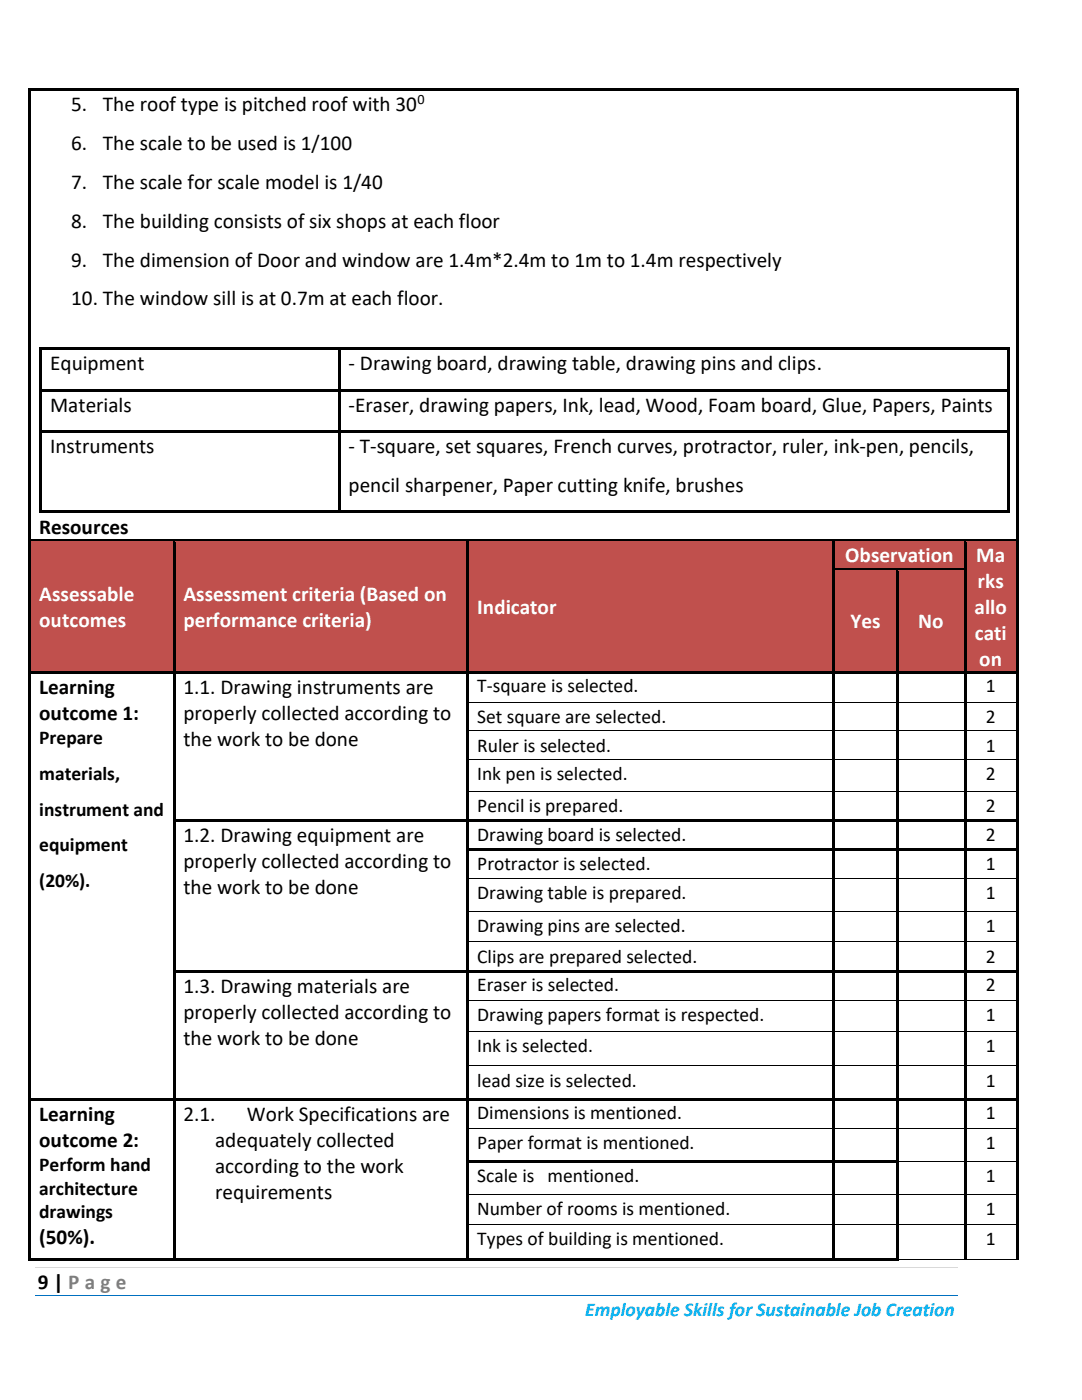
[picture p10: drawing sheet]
<svg xmlns="http://www.w3.org/2000/svg" width="216mm" height="279mm" viewBox="0 0 216 279" stroke-linecap="round" stroke-linejoin="round" font-family="sans-serif">
<defs><g id="words">
<g font-size="4.2">
<text x="14.2" y="22.2">5.</text>
<text x="20.5" y="22.2">The roof type is pitched roof with 30</text>
<text x="14.2" y="30">6.</text>
<text x="20.5" y="30">The scale to be used is 1/100</text>
<text x="14.2" y="37.7">7.</text>
<text x="20.5" y="37.7">The scale for scale model is 1/40</text>
<text x="14.2" y="45.5">8.</text>
<text x="20.5" y="45.5">The building consists of six shops at each floor</text>
<text x="14.2" y="53.2">9.</text>
<text x="20.5" y="53.2">The dimension of Door and window are 1.4m*2.4m to 1m to 1.4m respectively</text>
<text x="14.2" y="61">10. The window sill is at 0.7m at each floor.</text>
<text x="10" y="73.9">Equipment</text>
<text x="69.5" y="73.9">- Drawing board, drawing table, drawing pins and clips.</text>
<text x="10" y="82.2">Materials</text>
<text x="69.5" y="82.2">-Eraser, drawing papers, Ink, lead, Wood, Foam board, Glue, Papers, Paints</text>
<text x="10" y="90.4">Instruments</text>
<text x="69.5" y="90.4">- T-square, set squares, French curves, protractor, ruler, ink-pen, pencils,</text>
<text x="69.5" y="98.2">pencil sharpener, Paper cutting knife, brushes</text>
<text x="7.8" y="106.5">Resources</text>
<text x="7.8" y="138.5">Learning</text>
<text x="7.8" y="143.7">outcome 1:</text>
<text x="36.6" y="138.5">1.1. Drawing instruments are</text>
<text x="36.6" y="143.7">properly collected according to</text>
<text x="36.6" y="148.9">the work to be done</text>
<text x="36.6" y="168.1">1.2. Drawing equipment are</text>
<text x="36.6" y="173.3">properly collected according to</text>
<text x="36.6" y="178.4">the work to be done</text>
<text x="36.6" y="198.1">1.3. Drawing materials are</text>
<text x="36.6" y="203.3">properly collected according to</text>
<text x="36.6" y="208.5">the work to be done</text>
<text x="7.8" y="223.7">Learning</text>
<text x="36.6" y="223.7">2.1.</text>
<text x="49.3" y="223.7">Work Specifications are</text>
<text x="7.8" y="228.9">outcome 2:</text>
<text x="42.9" y="228.9">adequately collected</text>
<text x="42.9" y="234.1">according to the work</text>
<text x="42.9" y="239.2">requirements</text>
<text x="7.8" y="248.2">(50%).</text>
<text x="7.5" y="257.3">9 | P a g e</text>
</g>
<g font-size="4.2" fill="#fff">
<text x="168.6" y="112.2">Observation</text>
<text x="194.8" y="112.2">Ma</text>
<text x="7.8" y="119.9">Assessable</text>
<text x="36.6" y="119.9">Assessment criteria (Based on</text>
<text x="195.1" y="117.4">rks</text>
<text x="7.8" y="125.1">outcomes</text>
<text x="36.6" y="125.1">performance criteria)</text>
<text x="95.2" y="122.5">Indicator</text>
<text x="169.7" y="125.4">Yes</text>
<text x="183.2" y="125.4">No</text>
<text x="194.5" y="122.5">allo</text>
<text x="194.5" y="127.7">cati</text>
<text x="195.4" y="132.9">on</text>
</g>
<g font-size="3.9">
<text x="95.2" y="138.2">T-square is selected.</text>
<text x="196.7" y="138.2">1</text>
<text x="7.8" y="148.5">Prepare</text>
<text x="95.2" y="144.3">Set square are selected.</text>
<text x="196.7" y="144.3">2</text>
<text x="7.8" y="155.6">materials,</text>
<text x="95.2" y="150">Ruler is selected.</text>
<text x="95.2" y="155.7">Ink pen is selected.</text>
<text x="196.7" y="150">1</text>
<text x="196.7" y="155.7">2</text>
<text x="7.8" y="162.8">instrument and</text>
<text x="95.2" y="162">Pencil is prepared.</text>
<text x="95.2" y="167.7">Drawing board is selected.</text>
<text x="196.7" y="162">2</text>
<text x="196.7" y="167.7">2</text>
<text x="7.8" y="169.9">equipment</text>
<text x="95.2" y="173.6">Protractor is selected.</text>
<text x="196.7" y="173.6">1</text>
<text x="7.8" y="177">(20%).</text>
<text x="95.2" y="179.4">Drawing table is prepared.</text>
<text x="196.7" y="179.4">1</text>
<text x="95.2" y="186">Drawing pins are selected.</text>
<text x="196.7" y="186">1</text>
<text x="95.2" y="192.1">Clips are prepared selected.</text>
<text x="95.2" y="197.8">Eraser is selected.</text>
<text x="196.7" y="192.1">2</text>
<text x="196.7" y="197.8">2</text>
<text x="95.2" y="203.9">Drawing papers format is respected.</text>
<text x="196.7" y="203.9">1</text>
<text x="95.2" y="210">Ink is selected.</text>
<text x="196.7" y="210">1</text>
<text x="95.2" y="216.9">lead size is selected.</text>
<text x="196.7" y="216.9">1</text>
<text x="95.2" y="223.4">Dimensions is mentioned.</text>
<text x="196.7" y="223.3">1</text>
<text x="7.8" y="233.7">Perform hand</text>
<text x="95.2" y="229.4">Paper format is mentioned.</text>
<text x="196.7" y="229.4">1</text>
<text x="7.8" y="238.4">architecture</text>
<text x="95.2" y="235.8">Scale is mentioned.</text>
<text x="196.7" y="235.8">1</text>
<text x="7.8" y="243.2">drawings</text>
<text x="95.2" y="242.5">Number of rooms is mentioned.</text>
<text x="196.7" y="242.5">1</text>
<text x="95.2" y="248.5">Types of building is mentioned.</text>
<text x="196.7" y="248.5">1</text>
</g>
<text font-size="3.9" fill="#00b0f0" x="116.8" y="262.7">Employable Skills for Sustainable Job Creation</text>
<text font-size="2.8" x="83.3" y="20.8">0</text>
</g></defs>
<path d="M7 252.9h184" fill="none" stroke="#d9d9d9" stroke-width=".2"/>
<path d="M7 258.6h184" fill="none" stroke="#0070c0" stroke-width=".2"/>
<g fill="#000">
<path d="M5.7 17.7h.5v.5h-.5z" fill-rule="evenodd"/>
<path d="M5.7 17.7h.5v.5h-.5z" fill-rule="evenodd"/>
<path d="M6.2 17.7h196.5v.5h-196.5z" fill-rule="evenodd"/>
<path d="M202.7 17.7h.5v.5h-.5z" fill-rule="evenodd"/>
<path d="M202.7 17.7h.5v.5h-.5z" fill-rule="evenodd"/>
<path d="M7.8 69.3h.5v.6h-.5z" fill-rule="evenodd"/>
<path d="M7.8 69.3h.5v.5h-.5z" fill-rule="evenodd"/>
<path d="M7.8 69.9h.5v7.7h-.5z" fill-rule="evenodd"/>
<path d="M7.8 77.6h.5v.6h-.5z" fill-rule="evenodd"/>
<path d="M8.3 69.3h59.1v.5h-59.1z" fill-rule="evenodd"/>
<path d="M8.3 77.6h59.1v.5h-59.1z" fill-rule="evenodd"/>
<path d="M67.4 69.8l.5 .1z" fill-rule="evenodd"/>
<path d="M67.4 69.3h.5v.5h-.5z" fill-rule="evenodd"/>
<path d="M67.4 69.9h.5v7.7h-.5z" fill-rule="evenodd"/>
<path d="M67.4 77.6h.5v.6h-.5z" fill-rule="evenodd"/>
<path d="M67.9 69.3h133.1v.5h-133.1z" fill-rule="evenodd"/>
<path d="M67.9 77.6h133.1v.5h-133.1z" fill-rule="evenodd"/>
<path d="M201 69.3h.5v.6h-.5z" fill-rule="evenodd"/>
<path d="M201 69.3h.5v.5h-.5z" fill-rule="evenodd"/>
<path d="M201 69.9h.5v7.7h-.5z" fill-rule="evenodd"/>
<path d="M201 77.6h.5v.6h-.5z" fill-rule="evenodd"/>
<path d="M7.8 78.2h.5v7.7h-.5z" fill-rule="evenodd"/>
<path d="M7.8 85.9h.5v.6h-.5z" fill-rule="evenodd"/>
<path d="M8.3 85.9h59.1v.5h-59.1z" fill-rule="evenodd"/>
<path d="M67.4 78.2h.5v7.7h-.5z" fill-rule="evenodd"/>
<path d="M67.4 85.9h.5v.6h-.5z" fill-rule="evenodd"/>
<path d="M67.9 85.9h133.1v.5h-133.1z" fill-rule="evenodd"/>
<path d="M201 78.2h.5v7.7h-.5z" fill-rule="evenodd"/>
<path d="M201 85.9h.5v.6h-.5z" fill-rule="evenodd"/>
<path d="M5.7 18.2h.5v89.4h-.5z" fill-rule="evenodd"/>
<path d="M7.8 86.5h.5v15.4h-.5z" fill-rule="evenodd"/>
<path d="M7.8 101.9h.5v.5h-.5z" fill-rule="evenodd"/>
<path d="M7.8 101.9h.5v.5h-.5z" fill-rule="evenodd"/>
<path d="M8.3 101.9h59.1v.5h-59.1z" fill-rule="evenodd"/>
<path d="M67.4 86.5h.5v15.4h-.5z" fill-rule="evenodd"/>
<path d="M67.4 101.9h.5v.5h-.5z" fill-rule="evenodd"/>
<path d="M67.9 101.9h133.1v.5h-133.1z" fill-rule="evenodd"/>
<path d="M201 86.5h.5v15.4h-.5z" fill-rule="evenodd"/>
<path d="M201 101.9h.5v.5h-.5z" fill-rule="evenodd"/>
<path d="M201 101.9h.5v.5h-.5z" fill-rule="evenodd"/>
<path d="M202.7 18.2h.5v89.4h-.5z" fill-rule="evenodd"/>
</g>
<g fill="#c0504d">
<path d="M6.2 108.1h28.2v25.9h-28.2z" fill-rule="evenodd"/>
<path d="M7.8 115.9h25v5.2h-25z" fill-rule="evenodd"/>
<path d="M7.8 121.1h25v5.2h-25z" fill-rule="evenodd"/>
<path d="M34.9 108.1h58.1v25.9h-58.1z" fill-rule="evenodd"/>
<path d="M36.6 115.9h54.8v5.2h-54.8z" fill-rule="evenodd"/>
<path d="M36.6 121.1h54.8v5.2h-54.8z" fill-rule="evenodd"/>
<path d="M93.6 108.1h72.5v25.9h-72.5z" fill-rule="evenodd"/>
<path d="M95.2 118.5h69.3v5.2h-69.3z" fill-rule="evenodd"/>
<path d="M166.6 108.1h25.7v5.2h-25.7z" fill-rule="evenodd"/>
<path d="M168.3 108.1h22.3v5.2h-22.3z" fill-rule="evenodd"/>
<path d="M192.8 108.1h9.8v25.9h-9.8z" fill-rule="evenodd"/>
<path d="M194.4 108.1h6.6v5.2h-6.6z" fill-rule="evenodd"/>
<path d="M194.4 113.3h6.6v5.2h-6.6z" fill-rule="evenodd"/>
<path d="M194.4 118.5h6.6v5.2h-6.6z" fill-rule="evenodd"/>
<path d="M194.4 123.7h6.6v5.1h-6.6z" fill-rule="evenodd"/>
<path d="M194.4 128.8h6.6v5.2h-6.6z" fill-rule="evenodd"/>
</g>
<g fill="#000">
<path d="M5.7 107.6h.5v.6h-.5z" fill-rule="evenodd"/>
<path d="M5.7 108.2h.5v5.1h-.5z" fill-rule="evenodd"/>
<path d="M6.2 107.6h28.3v.5h-28.3z" fill-rule="evenodd"/>
<path d="M34.5 108.1l.5 .1z" fill-rule="evenodd"/>
<path d="M34.5 107.6h.5v.5h-.5z" fill-rule="evenodd"/>
<path d="M34.5 108.2h.5v5.1h-.5z" fill-rule="evenodd"/>
<path d="M35 107.6h58.1v.5h-58.1z" fill-rule="evenodd"/>
<path d="M93.1 108.1l.5 .1z" fill-rule="evenodd"/>
<path d="M93.1 107.6h.5v.5h-.5z" fill-rule="evenodd"/>
<path d="M93.1 108.2h.5v5.1h-.5z" fill-rule="evenodd"/>
<path d="M93.6 107.6h72.5v.5h-72.5z" fill-rule="evenodd"/>
<path d="M166.1 108.1l.5 .1z" fill-rule="evenodd"/>
<path d="M166.1 107.6h.5v.5h-.5z" fill-rule="evenodd"/>
<path d="M166.1 108.2h.5v5.1h-.5z" fill-rule="evenodd"/>
<path d="M166.6 107.6h25.7v.5h-25.7z" fill-rule="evenodd"/>
<path d="M192.3 108.1l.5 .1z" fill-rule="evenodd"/>
<path d="M192.3 107.6h.5v.5h-.5z" fill-rule="evenodd"/>
<path d="M192.3 108.2h.5v5.1h-.5z" fill-rule="evenodd"/>
<path d="M192.8 107.6h9.9v.5h-9.9z" fill-rule="evenodd"/>
<path d="M202.7 107.6h.5v.6h-.5z" fill-rule="evenodd"/>
<path d="M202.7 108.2h.5v5.1h-.5z" fill-rule="evenodd"/>
</g>
<path d="M6.2 108.2h28.3M35 108.2h58.1M93.6 108.2h72.5M166.6 108.2h25.7M192.8 108.2h9.9" fill="none" stroke="#c0504d" stroke-width=".2"/>
<g fill="#c0504d">
<path d="M166.6 113.9h12.2v20.1h-12.2z" fill-rule="evenodd"/>
<path d="M168.3 121.3h8.8v5.2h-8.8z" fill-rule="evenodd"/>
<path d="M179.3 113.9h13v20.1h-13z" fill-rule="evenodd"/>
<path d="M180.9 121.3h9.8v5.2h-9.8z" fill-rule="evenodd"/>
</g>
<g fill="#000">
<path d="M5.7 113.3h.5v.6h-.5z" fill-rule="evenodd"/>
<path d="M34.5 113.3h.5v.6h-.5z" fill-rule="evenodd"/>
<path d="M93.1 113.3h.5v.6h-.5z" fill-rule="evenodd"/>
<path d="M166.1 113.3h.5v.6h-.5z" fill-rule="evenodd"/>
<path d="M166.6 113.3h12.2v.6h-12.2z" fill-rule="evenodd"/>
<path d="M178.8 113.9h.5z" fill-rule="evenodd"/>
<path d="M178.8 113.3h.5v.6h-.5z" fill-rule="evenodd"/>
<path d="M179.3 113.3h13v.6h-13z" fill-rule="evenodd"/>
<path d="M192.3 113.3h.5v.6h-.5z" fill-rule="evenodd"/>
<path d="M202.7 113.3h.5v.6h-.5z" fill-rule="evenodd"/>
<path d="M5.7 113.9h.5v20.1h-.5z" fill-rule="evenodd"/>
<path d="M5.7 134h.5v.6h-.5z" fill-rule="evenodd"/>
<path d="M6.2 134h28.3v.5h-28.3z" fill-rule="evenodd"/>
<path d="M34.5 113.9h.5v20.1h-.5z" fill-rule="evenodd"/>
<path d="M34.5 134h.5v.6h-.5z" fill-rule="evenodd"/>
<path d="M35 134h58.1v.5h-58.1z" fill-rule="evenodd"/>
<path d="M93.1 113.9h.5v20.1h-.5z" fill-rule="evenodd"/>
<path d="M93.1 134h.5v.6h-.5z" fill-rule="evenodd"/>
<path d="M93.6 134h72.5v.5h-72.5z" fill-rule="evenodd"/>
<path d="M166.1 113.9h.5v20.1h-.5z" fill-rule="evenodd"/>
<path d="M166.1 134h.5v.6h-.5z" fill-rule="evenodd"/>
<path d="M166.6 134h12.2v.5h-12.2z" fill-rule="evenodd"/>
<path d="M178.8 113.9h.5v20.1h-.5z" fill-rule="evenodd"/>
<path d="M178.8 134h.5v.6h-.5z" fill-rule="evenodd"/>
<path d="M179.3 134h13v.5h-13z" fill-rule="evenodd"/>
<path d="M192.3 113.9h.5v20.1h-.5z" fill-rule="evenodd"/>
<path d="M192.3 134h.5v.6h-.5z" fill-rule="evenodd"/>
<path d="M192.8 134h9.9v.5h-9.9z" fill-rule="evenodd"/>
<path d="M202.7 113.9h.5v20.1h-.5z" fill-rule="evenodd"/>
<path d="M202.7 134h.5v.6h-.5z" fill-rule="evenodd"/>
<path d="M5.7 134.6h.5v5.5h-.5z" fill-rule="evenodd"/>
<path d="M5.7 140.1h.5v.5h-.5z" fill-rule="evenodd"/>
<path d="M5.7 140.6h.5v5.2h-.5z" fill-rule="evenodd"/>
<path d="M5.7 145.8h.5v.5h-.5z" fill-rule="evenodd"/>
<path d="M5.7 146.3h.5v5.2h-.5z" fill-rule="evenodd"/>
<path d="M5.7 151.5h.5v.5h-.5z" fill-rule="evenodd"/>
<path d="M5.7 152h.5v5.8h-.5z" fill-rule="evenodd"/>
<path d="M5.7 157.8h.5v.6h-.5z" fill-rule="evenodd"/>
<path d="M34.5 134.6h.5v5.5h-.5z" fill-rule="evenodd"/>
<path d="M34.5 140.1h.5v.5h-.5z" fill-rule="evenodd"/>
<path d="M34.5 140.6h.5v5.2h-.5z" fill-rule="evenodd"/>
<path d="M34.5 145.8h.5v.5h-.5z" fill-rule="evenodd"/>
<path d="M34.5 146.3h.5v5.2h-.5z" fill-rule="evenodd"/>
<path d="M34.5 151.5h.5v.5h-.5z" fill-rule="evenodd"/>
<path d="M34.5 152h.5v5.8h-.5z" fill-rule="evenodd"/>
<path d="M34.5 157.8h.5v.6h-.5z" fill-rule="evenodd"/>
<path d="M93.1 134.6h.5v5.5h-.5z" fill-rule="evenodd"/>
<path d="M93.1 140.1h.5v.5h-.5z" fill-rule="evenodd"/>
<path d="M93.1 140.6h.5v5.2h-.5z" fill-rule="evenodd"/>
<path d="M93.1 145.8h.5v.5h-.5z" fill-rule="evenodd"/>
<path d="M93.1 146.3h.5v5.2h-.5z" fill-rule="evenodd"/>
<path d="M93.1 151.5h.5v.5h-.5z" fill-rule="evenodd"/>
<path d="M93.1 152h.5v5.8h-.5z" fill-rule="evenodd"/>
<path d="M93.1 157.8h.5v.6h-.5z" fill-rule="evenodd"/>
<path d="M166.1 134.6h.5v5.5h-.5z" fill-rule="evenodd"/>
<path d="M166.1 140.1h.5v.5h-.5z" fill-rule="evenodd"/>
<path d="M166.1 140.6h.5v5.2h-.5z" fill-rule="evenodd"/>
<path d="M166.1 145.8h.5v.5h-.5z" fill-rule="evenodd"/>
<path d="M166.1 146.3h.5v5.2h-.5z" fill-rule="evenodd"/>
<path d="M166.1 151.5h.5v.5h-.5z" fill-rule="evenodd"/>
<path d="M166.1 152h.5v5.8h-.5z" fill-rule="evenodd"/>
<path d="M166.1 157.8h.5v.6h-.5z" fill-rule="evenodd"/>
<path d="M178.8 134.6h.5v5.5h-.5z" fill-rule="evenodd"/>
<path d="M178.8 140.1h.5v.5h-.5z" fill-rule="evenodd"/>
<path d="M178.8 140.6h.5v5.2h-.5z" fill-rule="evenodd"/>
<path d="M178.8 145.8h.5v.5h-.5z" fill-rule="evenodd"/>
<path d="M178.8 146.3h.5v5.2h-.5z" fill-rule="evenodd"/>
<path d="M178.8 151.5h.5v.5h-.5z" fill-rule="evenodd"/>
<path d="M178.8 152h.5v5.8h-.5z" fill-rule="evenodd"/>
<path d="M178.8 157.8h.5v.6h-.5z" fill-rule="evenodd"/>
<path d="M192.3 134.6h.5v5.5h-.5z" fill-rule="evenodd"/>
<path d="M192.3 140.1h.5v.5h-.5z" fill-rule="evenodd"/>
<path d="M192.3 140.6h.5v5.2h-.5z" fill-rule="evenodd"/>
<path d="M192.3 145.8h.5v.5h-.5z" fill-rule="evenodd"/>
<path d="M192.3 146.3h.5v5.2h-.5z" fill-rule="evenodd"/>
<path d="M192.3 151.5h.5v.5h-.5z" fill-rule="evenodd"/>
<path d="M192.3 152h.5v5.8h-.5z" fill-rule="evenodd"/>
<path d="M192.3 157.8h.5v.6h-.5z" fill-rule="evenodd"/>
<path d="M202.7 134.6h.5v5.5h-.5z" fill-rule="evenodd"/>
<path d="M202.7 140.1h.5v.5h-.5z" fill-rule="evenodd"/>
<path d="M202.7 140.6h.5v5.2h-.5z" fill-rule="evenodd"/>
<path d="M202.7 145.8h.5v.5h-.5z" fill-rule="evenodd"/>
<path d="M202.7 146.3h.5v5.2h-.5z" fill-rule="evenodd"/>
<path d="M202.7 151.5h.5v.5h-.5z" fill-rule="evenodd"/>
<path d="M202.7 152h.5v5.8h-.5z" fill-rule="evenodd"/>
<path d="M202.7 157.8h.5v.6h-.5z" fill-rule="evenodd"/>
<path d="M5.7 158.4h.5v5.2h-.5z" fill-rule="evenodd"/>
<path d="M5.7 163.6h.5v.5h-.5z" fill-rule="evenodd"/>
<path d="M5.7 164.1h.5v5.3h-.5z" fill-rule="evenodd"/>
<path d="M5.7 169.4h.5v.5h-.5z" fill-rule="evenodd"/>
<path d="M5.7 169.9h.5v5.3h-.5z" fill-rule="evenodd"/>
<path d="M5.7 175.2h.5v.6h-.5z" fill-rule="evenodd"/>
<path d="M34.5 158.4h.5v5.2h-.5z" fill-rule="evenodd"/>
<path d="M34.5 163.6h.5v.5h-.5z" fill-rule="evenodd"/>
<path d="M34.5 164.1h.5v5.3h-.5z" fill-rule="evenodd"/>
<path d="M34.5 169.4h.5v.5h-.5z" fill-rule="evenodd"/>
<path d="M34.5 169.9h.5v5.3h-.5z" fill-rule="evenodd"/>
<path d="M34.5 175.2h.5v.6h-.5z" fill-rule="evenodd"/>
<path d="M35 163.6h58.1v.5h-58.1z" fill-rule="evenodd"/>
<path d="M93.1 158.4h.5v5.2h-.5z" fill-rule="evenodd"/>
<path d="M93.1 163.6h.5v.5h-.5z" fill-rule="evenodd"/>
<path d="M93.1 164.1h.5v5.3h-.5z" fill-rule="evenodd"/>
<path d="M93.1 169.4h.5v.5h-.5z" fill-rule="evenodd"/>
<path d="M93.1 169.9h.5v5.3h-.5z" fill-rule="evenodd"/>
<path d="M93.1 175.2h.5v.6h-.5z" fill-rule="evenodd"/>
<path d="M93.6 163.6h72.5v.5h-72.5z" fill-rule="evenodd"/>
<path d="M93.6 169.4h72.5v.5h-72.5z" fill-rule="evenodd"/>
<path d="M166.1 158.4h.5v5.2h-.5z" fill-rule="evenodd"/>
<path d="M166.1 163.6h.5v.5h-.5z" fill-rule="evenodd"/>
<path d="M166.1 164.1h.5v5.3h-.5z" fill-rule="evenodd"/>
<path d="M166.1 169.4h.5v.5h-.5z" fill-rule="evenodd"/>
<path d="M166.1 169.9h.5v5.3h-.5z" fill-rule="evenodd"/>
<path d="M166.1 175.2h.5v.6h-.5z" fill-rule="evenodd"/>
<path d="M166.6 163.6h12.2v.5h-12.2z" fill-rule="evenodd"/>
<path d="M166.6 169.4h12.2v.5h-12.2z" fill-rule="evenodd"/>
<path d="M178.8 158.4h.5v5.2h-.5z" fill-rule="evenodd"/>
<path d="M178.8 163.6h.5v.5h-.5z" fill-rule="evenodd"/>
<path d="M178.8 164.1h.5v5.3h-.5z" fill-rule="evenodd"/>
<path d="M178.8 169.4h.5v.5h-.5z" fill-rule="evenodd"/>
<path d="M178.8 169.9h.5v5.3h-.5z" fill-rule="evenodd"/>
<path d="M178.8 175.2h.5v.6h-.5z" fill-rule="evenodd"/>
<path d="M179.3 163.6h13v.5h-13z" fill-rule="evenodd"/>
<path d="M179.3 169.4h13v.5h-13z" fill-rule="evenodd"/>
<path d="M192.3 158.4h.5v5.2h-.5z" fill-rule="evenodd"/>
<path d="M192.3 163.6h.5v.5h-.5z" fill-rule="evenodd"/>
<path d="M192.3 164.1h.5v5.3h-.5z" fill-rule="evenodd"/>
<path d="M192.3 169.4h.5v.5h-.5z" fill-rule="evenodd"/>
<path d="M192.3 169.9h.5v5.3h-.5z" fill-rule="evenodd"/>
<path d="M192.3 175.2h.5v.6h-.5z" fill-rule="evenodd"/>
<path d="M192.8 163.6h9.9v.5h-9.9z" fill-rule="evenodd"/>
<path d="M192.8 169.4h9.9v.5h-9.9z" fill-rule="evenodd"/>
<path d="M202.7 158.4h.5v5.2h-.5z" fill-rule="evenodd"/>
<path d="M202.7 163.6h.5v.5h-.5z" fill-rule="evenodd"/>
<path d="M202.7 164.1h.5v5.3h-.5z" fill-rule="evenodd"/>
<path d="M202.7 169.4h.5v.5h-.5z" fill-rule="evenodd"/>
<path d="M202.7 169.9h.5v5.3h-.5z" fill-rule="evenodd"/>
<path d="M202.7 175.2h.5v.6h-.5z" fill-rule="evenodd"/>
<path d="M5.7 175.8h.5v6h-.5z" fill-rule="evenodd"/>
<path d="M5.7 181.8h.5v.6h-.5z" fill-rule="evenodd"/>
<path d="M5.7 182.4h.5v5.5h-.5z" fill-rule="evenodd"/>
<path d="M5.7 187.9h.5v.6h-.5z" fill-rule="evenodd"/>
<path d="M5.7 188.5h.5v5.1h-.5z" fill-rule="evenodd"/>
<path d="M5.7 193.6h.5v.5h-.5z" fill-rule="evenodd"/>
<path d="M5.7 194.1h.5v5.6h-.5z" fill-rule="evenodd"/>
<path d="M34.5 175.8h.5v6h-.5z" fill-rule="evenodd"/>
<path d="M34.5 181.8h.5v.6h-.5z" fill-rule="evenodd"/>
<path d="M34.5 182.4h.5v5.5h-.5z" fill-rule="evenodd"/>
<path d="M34.5 187.9h.5v.6h-.5z" fill-rule="evenodd"/>
<path d="M34.5 188.5h.5v5.1h-.5z" fill-rule="evenodd"/>
<path d="M34.5 193.6h.5v.5h-.5z" fill-rule="evenodd"/>
<path d="M34.5 194.1h.5v5.6h-.5z" fill-rule="evenodd"/>
<path d="M35 193.6h58.1v.5h-58.1z" fill-rule="evenodd"/>
<path d="M93.1 175.8h.5v6h-.5z" fill-rule="evenodd"/>
<path d="M93.1 181.8h.5v.6h-.5z" fill-rule="evenodd"/>
<path d="M93.1 182.4h.5v5.5h-.5z" fill-rule="evenodd"/>
<path d="M93.1 187.9h.5v.6h-.5z" fill-rule="evenodd"/>
<path d="M93.1 188.5h.5v5.1h-.5z" fill-rule="evenodd"/>
<path d="M93.1 193.6h.5v.5h-.5z" fill-rule="evenodd"/>
<path d="M93.1 194.1h.5v5.6h-.5z" fill-rule="evenodd"/>
<path d="M93.6 193.6h72.5v.5h-72.5z" fill-rule="evenodd"/>
<path d="M166.1 175.8h.5v6h-.5z" fill-rule="evenodd"/>
<path d="M166.1 181.8h.5v.6h-.5z" fill-rule="evenodd"/>
<path d="M166.1 182.4h.5v5.5h-.5z" fill-rule="evenodd"/>
<path d="M166.1 187.9h.5v.6h-.5z" fill-rule="evenodd"/>
<path d="M166.1 188.5h.5v5.1h-.5z" fill-rule="evenodd"/>
<path d="M166.1 193.6h.5v.5h-.5z" fill-rule="evenodd"/>
<path d="M166.1 194.1h.5v5.6h-.5z" fill-rule="evenodd"/>
<path d="M166.6 193.6h12.2v.5h-12.2z" fill-rule="evenodd"/>
<path d="M178.8 175.8h.5v6h-.5z" fill-rule="evenodd"/>
<path d="M178.8 181.8h.5v.6h-.5z" fill-rule="evenodd"/>
<path d="M178.8 182.4h.5v5.5h-.5z" fill-rule="evenodd"/>
<path d="M178.8 187.9h.5v.6h-.5z" fill-rule="evenodd"/>
<path d="M178.8 188.5h.5v5.1h-.5z" fill-rule="evenodd"/>
<path d="M178.8 193.6h.5v.5h-.5z" fill-rule="evenodd"/>
<path d="M178.8 194.1h.5v5.6h-.5z" fill-rule="evenodd"/>
<path d="M179.3 193.6h13v.5h-13z" fill-rule="evenodd"/>
<path d="M192.3 175.8h.5v6h-.5z" fill-rule="evenodd"/>
<path d="M192.3 181.8h.5v.6h-.5z" fill-rule="evenodd"/>
<path d="M192.3 182.4h.5v5.5h-.5z" fill-rule="evenodd"/>
<path d="M192.3 187.9h.5v.6h-.5z" fill-rule="evenodd"/>
<path d="M192.3 188.5h.5v5.1h-.5z" fill-rule="evenodd"/>
<path d="M192.3 193.6h.5v.5h-.5z" fill-rule="evenodd"/>
<path d="M192.3 194.1h.5v5.6h-.5z" fill-rule="evenodd"/>
<path d="M192.8 193.6h9.9v.5h-9.9z" fill-rule="evenodd"/>
<path d="M202.7 175.8h.5v6h-.5z" fill-rule="evenodd"/>
<path d="M202.7 181.8h.5v.6h-.5z" fill-rule="evenodd"/>
<path d="M202.7 182.4h.5v5.5h-.5z" fill-rule="evenodd"/>
<path d="M202.7 187.9h.5v.6h-.5z" fill-rule="evenodd"/>
<path d="M202.7 188.5h.5v5.1h-.5z" fill-rule="evenodd"/>
<path d="M202.7 193.6h.5v.5h-.5z" fill-rule="evenodd"/>
<path d="M202.7 194.1h.5v5.6h-.5z" fill-rule="evenodd"/>
<path d="M5.7 199.7h.5v.5h-.5z" fill-rule="evenodd"/>
<path d="M5.7 200.2h.5v5.6h-.5z" fill-rule="evenodd"/>
<path d="M5.7 205.8h.5v.5h-.5z" fill-rule="evenodd"/>
<path d="M5.7 206.3h.5v6.3h-.5z" fill-rule="evenodd"/>
<path d="M5.7 212.6h.5v.6h-.5z" fill-rule="evenodd"/>
<path d="M5.7 213.2h.5v6h-.5z" fill-rule="evenodd"/>
<path d="M5.7 219.2h.5v.5h-.5z" fill-rule="evenodd"/>
<path d="M6.2 219.2h28.3v.5h-28.3z" fill-rule="evenodd"/>
<path d="M34.5 199.7h.5v.5h-.5z" fill-rule="evenodd"/>
<path d="M34.5 200.2h.5v5.6h-.5z" fill-rule="evenodd"/>
<path d="M34.5 205.8h.5v.5h-.5z" fill-rule="evenodd"/>
<path d="M34.5 206.3h.5v6.3h-.5z" fill-rule="evenodd"/>
<path d="M34.5 212.6h.5v.6h-.5z" fill-rule="evenodd"/>
<path d="M34.5 213.2h.5v6h-.5z" fill-rule="evenodd"/>
<path d="M34.5 219.2h.5v.5h-.5z" fill-rule="evenodd"/>
<path d="M35 219.2h58.1v.5h-58.1z" fill-rule="evenodd"/>
<path d="M93.1 199.7h.5v.5h-.5z" fill-rule="evenodd"/>
<path d="M93.1 200.2h.5v5.6h-.5z" fill-rule="evenodd"/>
<path d="M93.1 205.8h.5v.5h-.5z" fill-rule="evenodd"/>
<path d="M93.1 206.3h.5v6.3h-.5z" fill-rule="evenodd"/>
<path d="M93.1 212.6h.5v.6h-.5z" fill-rule="evenodd"/>
<path d="M93.1 213.2h.5v6h-.5z" fill-rule="evenodd"/>
<path d="M93.1 219.2h.5v.5h-.5z" fill-rule="evenodd"/>
<path d="M93.6 219.2h72.5v.5h-72.5z" fill-rule="evenodd"/>
<path d="M166.1 199.7h.5v.5h-.5z" fill-rule="evenodd"/>
<path d="M166.1 200.2h.5v5.6h-.5z" fill-rule="evenodd"/>
<path d="M166.1 205.8h.5v.5h-.5z" fill-rule="evenodd"/>
<path d="M166.1 206.3h.5v6.3h-.5z" fill-rule="evenodd"/>
<path d="M166.1 212.6h.5v.6h-.5z" fill-rule="evenodd"/>
<path d="M166.1 213.2h.5v6h-.5z" fill-rule="evenodd"/>
<path d="M166.1 219.2h.5v.5h-.5z" fill-rule="evenodd"/>
<path d="M166.6 219.2h12.2v.5h-12.2z" fill-rule="evenodd"/>
<path d="M178.8 199.7h.5v.5h-.5z" fill-rule="evenodd"/>
<path d="M178.8 200.2h.5v5.6h-.5z" fill-rule="evenodd"/>
<path d="M178.8 205.8h.5v.5h-.5z" fill-rule="evenodd"/>
<path d="M178.8 206.3h.5v6.3h-.5z" fill-rule="evenodd"/>
<path d="M178.8 212.6h.5v.6h-.5z" fill-rule="evenodd"/>
<path d="M178.8 213.2h.5v6h-.5z" fill-rule="evenodd"/>
<path d="M178.8 219.2h.5v.5h-.5z" fill-rule="evenodd"/>
<path d="M179.3 219.2h13v.5h-13z" fill-rule="evenodd"/>
<path d="M192.3 199.7h.5v.5h-.5z" fill-rule="evenodd"/>
<path d="M192.3 200.2h.5v5.6h-.5z" fill-rule="evenodd"/>
<path d="M192.3 205.8h.5v.5h-.5z" fill-rule="evenodd"/>
<path d="M192.3 206.3h.5v6.3h-.5z" fill-rule="evenodd"/>
<path d="M192.3 212.6h.5v.6h-.5z" fill-rule="evenodd"/>
<path d="M192.3 213.2h.5v6h-.5z" fill-rule="evenodd"/>
<path d="M192.3 219.2h.5v.5h-.5z" fill-rule="evenodd"/>
<path d="M192.8 219.2h9.9v.5h-9.9z" fill-rule="evenodd"/>
<path d="M202.7 199.7h.5v.5h-.5z" fill-rule="evenodd"/>
<path d="M202.7 200.2h.5v5.6h-.5z" fill-rule="evenodd"/>
<path d="M202.7 205.8h.5v.5h-.5z" fill-rule="evenodd"/>
<path d="M202.7 206.3h.5v6.3h-.5z" fill-rule="evenodd"/>
<path d="M202.7 212.6h.5v.6h-.5z" fill-rule="evenodd"/>
<path d="M202.7 213.2h.5v6h-.5z" fill-rule="evenodd"/>
<path d="M202.7 219.2h.5v.5h-.5z" fill-rule="evenodd"/>
<path d="M5.7 219.7h.5v5.4h-.5z" fill-rule="evenodd"/>
<path d="M5.7 225.1h.5v.6h-.5z" fill-rule="evenodd"/>
<path d="M5.7 225.7h.5v5.9h-.5z" fill-rule="evenodd"/>
<path d="M5.7 231.6h.5v.6h-.5z" fill-rule="evenodd"/>
<path d="M5.7 232.2h.5v6h-.5z" fill-rule="evenodd"/>
<path d="M5.7 238.2h.5v.6h-.5z" fill-rule="evenodd"/>
<path d="M34.5 219.7h.5v5.4h-.5z" fill-rule="evenodd"/>
<path d="M34.5 225.1h.5v.6h-.5z" fill-rule="evenodd"/>
<path d="M34.5 225.7h.5v5.9h-.5z" fill-rule="evenodd"/>
<path d="M34.5 231.6h.5v.6h-.5z" fill-rule="evenodd"/>
<path d="M34.5 232.2h.5v6h-.5z" fill-rule="evenodd"/>
<path d="M34.5 238.2h.5v.6h-.5z" fill-rule="evenodd"/>
<path d="M93.1 219.7h.5v5.4h-.5z" fill-rule="evenodd"/>
<path d="M93.1 225.1h.5v.6h-.5z" fill-rule="evenodd"/>
<path d="M93.1 225.7h.5v5.9h-.5z" fill-rule="evenodd"/>
<path d="M93.1 231.6h.5v.6h-.5z" fill-rule="evenodd"/>
<path d="M93.1 232.2h.5v6h-.5z" fill-rule="evenodd"/>
<path d="M93.1 238.2h.5v.6h-.5z" fill-rule="evenodd"/>
<path d="M93.6 231.6h72.5v.5h-72.5z" fill-rule="evenodd"/>
<path d="M166.1 219.7h.5v5.4h-.5z" fill-rule="evenodd"/>
<path d="M166.1 225.1h.5v.6h-.5z" fill-rule="evenodd"/>
<path d="M166.1 225.7h.5v5.9h-.5z" fill-rule="evenodd"/>
<path d="M166.1 231.6h.5v.6h-.5z" fill-rule="evenodd"/>
<path d="M166.1 232.2h.5v6h-.5z" fill-rule="evenodd"/>
<path d="M166.1 238.2h.5v.6h-.5z" fill-rule="evenodd"/>
<path d="M166.6 231.6h12.2v.5h-12.2z" fill-rule="evenodd"/>
<path d="M178.8 219.7h.5v5.4h-.5z" fill-rule="evenodd"/>
<path d="M178.8 225.1h.5v.6h-.5z" fill-rule="evenodd"/>
<path d="M178.8 225.7h.5v5.9h-.5z" fill-rule="evenodd"/>
<path d="M178.8 231.6h.5v.6h-.5z" fill-rule="evenodd"/>
<path d="M178.8 232.2h.5v6h-.5z" fill-rule="evenodd"/>
<path d="M178.8 238.2h.5v.6h-.5z" fill-rule="evenodd"/>
<path d="M192.3 219.7h.5v5.4h-.5z" fill-rule="evenodd"/>
<path d="M192.3 225.1h.5v.6h-.5z" fill-rule="evenodd"/>
<path d="M192.3 225.7h.5v5.9h-.5z" fill-rule="evenodd"/>
<path d="M192.3 231.6h.5v.6h-.5z" fill-rule="evenodd"/>
<path d="M192.3 232.2h.5v6h-.5z" fill-rule="evenodd"/>
<path d="M192.3 238.2h.5v.6h-.5z" fill-rule="evenodd"/>
<path d="M202.7 219.7h.5v5.4h-.5z" fill-rule="evenodd"/>
<path d="M202.7 225.1h.5v.6h-.5z" fill-rule="evenodd"/>
<path d="M202.7 225.7h.5v5.9h-.5z" fill-rule="evenodd"/>
<path d="M202.7 231.6h.5v.6h-.5z" fill-rule="evenodd"/>
<path d="M202.7 232.2h.5v6h-.5z" fill-rule="evenodd"/>
<path d="M202.7 238.2h.5v.6h-.5z" fill-rule="evenodd"/>
<path d="M5.7 238.8h.5v5.5h-.5z" fill-rule="evenodd"/>
<path d="M5.7 244.3h.5v.6h-.5z" fill-rule="evenodd"/>
<path d="M5.7 244.9h.5v6.3h-.5z" fill-rule="evenodd"/>
<path d="M5.7 251.2h.5v.5h-.5z" fill-rule="evenodd"/>
<path d="M5.7 251.2h.5v.5h-.5z" fill-rule="evenodd"/>
<path d="M6.2 251.2h28.3v.5h-28.3z" fill-rule="evenodd"/>
<path d="M34.5 238.8h.5v5.5h-.5z" fill-rule="evenodd"/>
<path d="M34.5 244.3h.5v.6h-.5z" fill-rule="evenodd"/>
<path d="M34.5 244.9h.5v6.3h-.5z" fill-rule="evenodd"/>
<path d="M34.5 251.2h.5v.5h-.5z" fill-rule="evenodd"/>
<path d="M35 251.2h58.1v.5h-58.1z" fill-rule="evenodd"/>
<path d="M93.1 238.8h.5v5.5h-.5z" fill-rule="evenodd"/>
<path d="M93.1 244.3h.5v.6h-.5z" fill-rule="evenodd"/>
<path d="M93.1 244.9h.5v6.3h-.5z" fill-rule="evenodd"/>
<path d="M93.1 251.2h.5v.5h-.5z" fill-rule="evenodd"/>
<path d="M93.6 251.2h72.5v.5h-72.5z" fill-rule="evenodd"/>
<path d="M166.1 238.8h.5v5.5h-.5z" fill-rule="evenodd"/>
<path d="M166.1 244.3h.5v.6h-.5z" fill-rule="evenodd"/>
<path d="M166.1 244.9h.5v6.3h-.5z" fill-rule="evenodd"/>
<path d="M166.1 251.2h.5v.5h-.5z" fill-rule="evenodd"/>
<path d="M166.6 251.2h12.2v.5h-12.2z" fill-rule="evenodd"/>
<path d="M178.8 238.8h.5v5.5h-.5z" fill-rule="evenodd"/>
<path d="M178.8 244.3h.5v.6h-.5z" fill-rule="evenodd"/>
<path d="M178.8 244.9h.5v6.3h-.5z" fill-rule="evenodd"/>
<path d="M178.8 251.2h.5v.5h-.5z" fill-rule="evenodd"/>
<path d="M178.8 251.2h.5v.5h-.5z" fill-rule="evenodd"/>
<path d="M192.3 238.8h.5v5.5h-.5z" fill-rule="evenodd"/>
<path d="M192.3 244.3h.5v.6h-.5z" fill-rule="evenodd"/>
<path d="M192.3 244.9h.5v6.3h-.5z" fill-rule="evenodd"/>
<path d="M192.3 251.2h.2v.2h-.2z" fill-rule="evenodd"/>
<path d="M202.7 238.8h.5v5.5h-.5z" fill-rule="evenodd"/>
<path d="M202.7 244.3h.5v.6h-.5z" fill-rule="evenodd"/>
<path d="M202.7 244.9h.5v6.3h-.5z" fill-rule="evenodd"/>
<path d="M202.7 251.2h.5v.2h-.5z" fill-rule="evenodd"/>
</g>
<path d="M166.6 113.9h12.2M179.3 113.9h13" fill="none" stroke="#c0504d" stroke-width=".2"/>
<g fill="none" stroke="#000" stroke-width=".2">
<path d="M93.6 140.2h72.5M93.6 145.9h72.5M93.6 151.6h72.5M93.6 157.9h72.5M166.6 140.2h12.2M166.6 145.9h12.2M166.6 151.6h12.2M166.6 157.9h12.2M179.3 140.2h13M179.3 145.9h13M179.3 151.6h13M179.3 157.9h13"/>
<path d="M192.8 140.2h9.9M192.8 145.9h9.9M192.8 151.6h9.9M192.8 157.9h9.9M93.6 175.3h72.5M166.6 175.3h12.2M179.3 175.3h13M192.8 175.3h9.9M93.6 181.9h72.5M93.6 188h72.5M93.6 199.8h72.5M166.6 181.9h12.2"/>
<path d="M166.6 188h12.2M166.6 199.8h12.2M179.3 181.9h13M179.3 188h13M179.3 199.8h13M192.8 181.9h9.9M192.8 188h9.9M192.8 199.8h9.9M93.6 205.9h72.5M93.6 212.7h72.5M166.6 205.9h12.2M166.6 212.7h12.2"/>
<path d="M179.3 205.9h13M179.3 212.7h13M192.8 205.9h9.9M192.8 212.7h9.9M93.6 225.2h72.5M93.6 238.3h72.5M166.6 225.2h12.2M166.6 238.3h12.2M179.3 225.2h13M179.3 231.7h13M179.3 238.3h13M192.8 225.2h9.9"/>
<path d="M192.8 231.7h9.9M192.8 238.3h9.9M93.6 244.4h72.5M166.6 244.4h12.2M179.3 244.4h13M179.3 251.3h13M192.5 251.3h10.2M192.8 244.4h9.9"/>
</g>
<use href="#words"/>
</svg>
